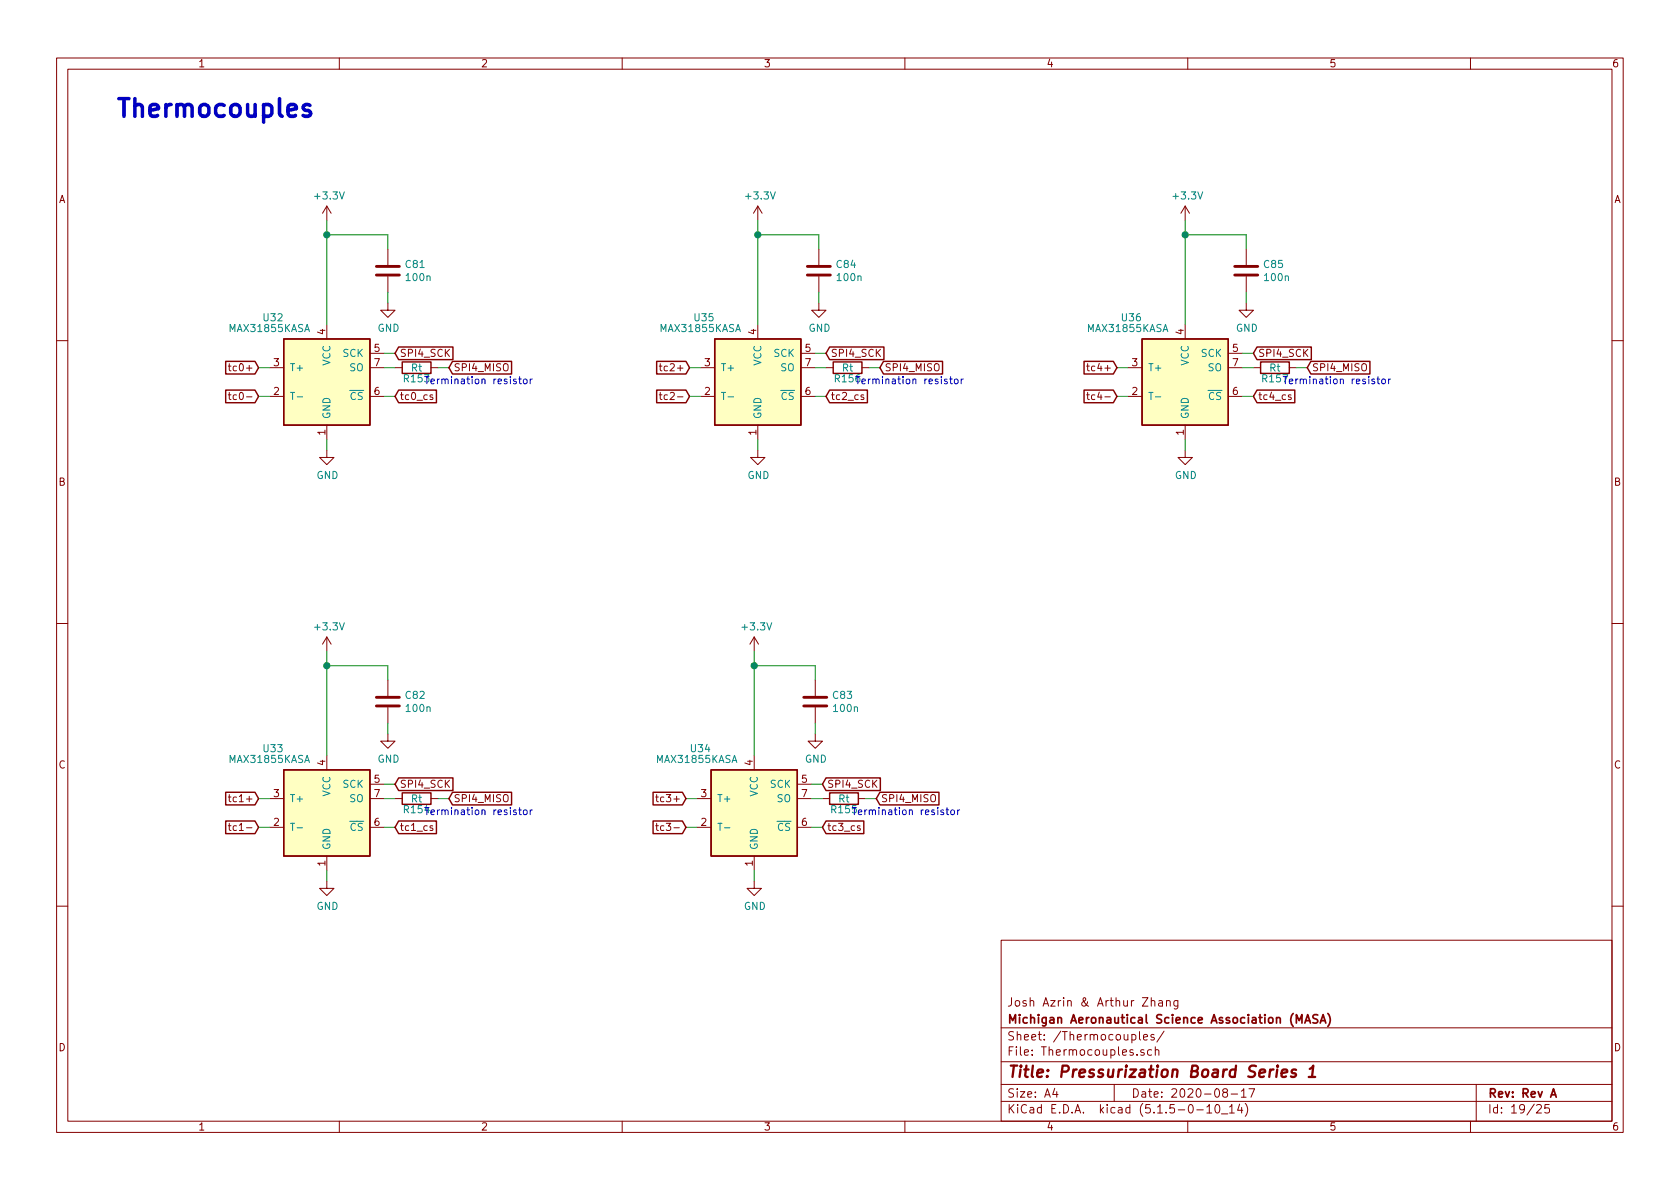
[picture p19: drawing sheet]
<svg xmlns="http://www.w3.org/2000/svg" width="297mm" height="210mm" viewBox="0 0 297 210" stroke-linecap="round" stroke-linejoin="round" font-family="sans-serif">
<defs><g id="words">
<text font-size="4.4" fill="#0000c2" x="20.3" y="20.7">Thermocouples</text>
<text font-size="2.8" fill="#840000" x="178" y="190.5">Title: Pressurization Board Series 1</text>
<g font-size="2.1" fill="#840000">
<text x="178" y="178">Josh Azrin &amp; Arthur Zhang</text>
<text x="178" y="184">Sheet: /Thermocouples/</text>
<text x="178" y="181">Michigan Aeronautical Science Association (MASA)</text>
<text x="178" y="186.7">File: Thermocouples.sch</text>
<text x="178" y="196.9">KiCad E.D.A. kicad (5.1.5-0-10_14)</text>
<text x="178" y="194.1">Size: A4</text>
<text x="200" y="194.1">Date: 2020-08-17</text>
<text x="263" y="194.1">Rev: Rev A</text>
<text x="263" y="196.9">Id: 19/25</text>
</g>
<g font-size="1.8" fill="#840000">
<text x="35" y="11.9">1</text>
<text x="85" y="11.9">2</text>
<text x="135" y="11.9">3</text>
<text x="185" y="11.9">4</text>
<text x="235" y="11.9">5</text>
<text x="285" y="11.9">6</text>
<text x="10.4" y="35.9">A</text>
<text x="285.4" y="35.9">A</text>
<text x="57.5" y="59.2" transform="rotate(-90 57.5 59.2)">4</text>
<text x="133.7" y="59.2" transform="rotate(-90 133.7 59.2)">4</text>
<text x="209.3" y="59.2" transform="rotate(-90 209.3 59.2)">4</text>
<text x="41.4" y="65.7">tc0+</text>
<text x="48.4" y="64.8">3</text>
<text x="66.2" y="62.2">5</text>
<text x="66.2" y="64.8">7</text>
<text x="70.6" y="63.1">SPI4_SCK</text>
<text x="80.2" y="65.7">SPI4_MISO</text>
<text x="117.6" y="65.7">tc2+</text>
<text x="124.6" y="64.8">3</text>
<text x="142.4" y="62.2">5</text>
<text x="142.4" y="64.8">7</text>
<text x="146.8" y="63.1">SPI4_SCK</text>
<text x="156.4" y="65.7">SPI4_MISO</text>
<text x="193.1" y="65.7">tc4+</text>
<text x="200.2" y="64.8">3</text>
<text x="218" y="62.2">5</text>
<text x="218" y="64.8">7</text>
<text x="222.4" y="63.1">SPI4_SCK</text>
<text x="231.9" y="65.7">SPI4_MISO</text>
<text x="41.8" y="70.7">tc0-</text>
<text x="48.4" y="69.8">2</text>
<text x="66.2" y="69.8">6</text>
<text x="70.6" y="70.7">tc0_cs</text>
<text x="118" y="70.7">tc2-</text>
<text x="124.6" y="69.8">2</text>
<text x="142.4" y="69.8">6</text>
<text x="146.8" y="70.7">tc2_cs</text>
<text x="193.5" y="70.7">tc4-</text>
<text x="200.2" y="69.8">2</text>
<text x="218" y="69.8">6</text>
<text x="222.4" y="70.7">tc4_cs</text>
<text x="57.5" y="76.9" transform="rotate(-90 57.5 76.9)">1</text>
<text x="133.7" y="76.9" transform="rotate(-90 133.7 76.9)">1</text>
<text x="209.3" y="76.9" transform="rotate(-90 209.3 76.9)">1</text>
<text x="10.4" y="85.9">B</text>
<text x="285.4" y="85.9">B</text>
<text x="10.4" y="135.9">C</text>
<text x="57.5" y="135.4" transform="rotate(-90 57.5 135.4)">4</text>
<text x="133.1" y="135.4" transform="rotate(-90 133.1 135.4)">4</text>
<text x="285.4" y="135.9">C</text>
<text x="41.4" y="141.9">tc1+</text>
<text x="48.4" y="141">3</text>
<text x="66.2" y="138.4">5</text>
<text x="66.2" y="141">7</text>
<text x="70.6" y="139.3">SPI4_SCK</text>
<text x="80.2" y="141.9">SPI4_MISO</text>
<text x="116.9" y="141.9">tc3+</text>
<text x="124" y="141">3</text>
<text x="141.8" y="138.4">5</text>
<text x="141.8" y="141">7</text>
<text x="146.2" y="139.3">SPI4_SCK</text>
<text x="155.7" y="141.9">SPI4_MISO</text>
<text x="41.8" y="146.9">tc1-</text>
<text x="48.4" y="146">2</text>
<text x="66.2" y="146">6</text>
<text x="70.6" y="146.9">tc1_cs</text>
<text x="117.3" y="146.9">tc3-</text>
<text x="124" y="146">2</text>
<text x="141.8" y="146">6</text>
<text x="146.2" y="146.9">tc3_cs</text>
<text x="57.5" y="153.1" transform="rotate(-90 57.5 153.1)">1</text>
<text x="133.1" y="153.1" transform="rotate(-90 133.1 153.1)">1</text>
<text x="10.4" y="185.9">D</text>
<text x="285.4" y="185.9">D</text>
<text x="35" y="199.9">1</text>
<text x="85" y="199.9">2</text>
<text x="135" y="199.9">3</text>
<text x="185" y="199.9">4</text>
<text x="235" y="199.9">5</text>
<text x="285" y="199.9">6</text>
</g>
<g font-size="1.8" fill="#008484">
<text x="55.8" y="35.3">+3.3V</text>
<text x="132" y="35.3">+3.3V</text>
<text x="207.6" y="35.3">+3.3V</text>
<text x="71.8" y="47.4">C81</text>
<text x="148" y="47.4">C84</text>
<text x="223.5" y="47.4">C85</text>
<text x="72" y="49.7">100n</text>
<text x="148.2" y="49.7">100n</text>
<text x="223.7" y="49.7">100n</text>
<text x="40.7" y="58.7">MAX31855KASA</text>
<text x="46.6" y="56.8">U32</text>
<text x="66.8" y="58.7">GND</text>
<text x="116.9" y="58.7">MAX31855KASA</text>
<text x="122.8" y="56.8">U35</text>
<text x="143" y="58.7">GND</text>
<text x="192.5" y="58.7">MAX31855KASA</text>
<text x="198.4" y="56.8">U36</text>
<text x="218.5" y="58.7">GND</text>
<text x="51.2" y="65.7">T+</text>
<text x="58.4" y="64.7" transform="rotate(-90 58.4 64.7)">VCC</text>
<text x="60.7" y="63.1">SCK</text>
<text x="61.8" y="65.7">SO</text>
<text x="72.7" y="65.7">Rt</text>
<text x="127.4" y="65.7">T+</text>
<text x="134.6" y="64.7" transform="rotate(-90 134.6 64.7)">VCC</text>
<text x="136.9" y="63.1">SCK</text>
<text x="138" y="65.7">SO</text>
<text x="148.9" y="65.7">Rt</text>
<text x="202.9" y="65.7">T+</text>
<text x="210.2" y="64.7" transform="rotate(-90 210.2 64.7)">VCC</text>
<text x="212.4" y="63.1">SCK</text>
<text x="213.6" y="65.7">SO</text>
<text x="224.5" y="65.7">Rt</text>
<text x="51.2" y="70.7">T-</text>
<text x="61.9" y="70.7">CS</text>
<text x="127.4" y="70.7">T-</text>
<text x="138.1" y="70.7">CS</text>
<text x="202.9" y="70.7">T-</text>
<text x="213.7" y="70.7">CS</text>
<text x="58.4" y="74.2" transform="rotate(-90 58.4 74.2)">GND</text>
<text x="134.6" y="74.2" transform="rotate(-90 134.6 74.2)">GND</text>
<text x="210.2" y="74.2" transform="rotate(-90 210.2 74.2)">GND</text>
<text x="56" y="84.7">GND</text>
<text x="132.2" y="84.7">GND</text>
<text x="207.7" y="84.7">GND</text>
<text x="55.8" y="111.5">+3.3V</text>
<text x="131.4" y="111.5">+3.3V</text>
<text x="71.8" y="123.6">C82</text>
<text x="72" y="125.9">100n</text>
<text x="147.3" y="123.6">C83</text>
<text x="147.5" y="125.9">100n</text>
<text x="40.7" y="134.9">MAX31855KASA</text>
<text x="46.6" y="133">U33</text>
<text x="66.8" y="134.9">GND</text>
<text x="116.3" y="134.9">MAX31855KASA</text>
<text x="122.2" y="133">U34</text>
<text x="142.3" y="134.9">GND</text>
<text x="51.2" y="141.9">T+</text>
<text x="58.4" y="140.9" transform="rotate(-90 58.4 140.9)">VCC</text>
<text x="60.7" y="139.3">SCK</text>
<text x="61.8" y="141.9">SO</text>
<text x="72.7" y="141.9">Rt</text>
<text x="126.7" y="141.9">T+</text>
<text x="134" y="140.9" transform="rotate(-90 134 140.9)">VCC</text>
<text x="136.2" y="139.3">SCK</text>
<text x="137.4" y="141.9">SO</text>
<text x="148.3" y="141.9">Rt</text>
<text x="51.2" y="146.9">T-</text>
<text x="61.9" y="146.9">CS</text>
<text x="126.7" y="146.9">T-</text>
<text x="137.5" y="146.9">CS</text>
<text x="58.4" y="150.4" transform="rotate(-90 58.4 150.4)">GND</text>
<text x="134" y="150.4" transform="rotate(-90 134 150.4)">GND</text>
<text x="56" y="160.9">GND</text>
<text x="131.5" y="160.9">GND</text>
</g>
<g font-size="1.8" fill="#0000c2">
<text x="71.6" y="67.6">R153</text>
<text x="74.9" y="67.9">Termination resistor</text>
<text x="147.8" y="67.6">R156</text>
<text x="151.1" y="67.9">Termination resistor</text>
<text x="223.3" y="67.6">R157</text>
<text x="226.7" y="67.9">Termination resistor</text>
<text x="71.6" y="143.8">R154</text>
<text x="147.1" y="143.8">R155</text>
<text x="74.9" y="144.1">Termination resistor</text>
<text x="150.5" y="144.1">Termination resistor</text>
</g>
</g></defs>
<g fill="none" stroke="#840000" stroke-width=".18">
<path d="M10 10.3h277v189.9h-277zM12 12.2h273v186.1h-273zM60 10.3v1.9M110 10.3v1.9M160 10.3v1.9M210 10.3v1.9M260 10.3v1.9M57.8 36.4v2.6M57.8 36.4l-.8 1.3M57.8 36.4l.7 1.3M134 36.4l-.8 1.3M134 36.4v2.6"/>
<path d="M134 36.4l.7 1.3M209.5 36.4l-.7 1.3M209.5 36.4v2.6M209.5 36.4l.8 1.3M57.8 57.4v2.5M68.6 53.6v1.3h1.2l-1.2 1.2-1.3-1.2h1.3M68.6 44.1v2.8M68.6 48.9v2.8M134 57.4v2.5M144.8 53.6v1.3h1.2l-1.2 1.2-1.3-1.2h1.3M144.8 44.1v2.8M144.8 48.9v2.8"/>
<path d="M209.5 57.4v2.5M220.3 53.6v1.3h1.3l-1.3 1.2-1.2-1.2h1.2M220.3 44.1v2.8M220.3 48.9v2.8M10 60.2h2M40.4 69.8h.4M40.4 64.7h.4M40.5 69.4v1.1l.3 .2M40.5 64.3v1.1l.3 .2M47.6 65h2.6M47.6 70.1h2.6M57.8 79.6v1.3h1.3l-1.3 1.3-1.3-1.3h1.3"/>
<path d="M57.8 75.2v2.5M65.4 65h2.5M65.4 70.1h2.5M65.4 62.5h2.5M69.8 65h1.3M76.2 65h1.3M76.5 69.9l-.3-.1-.2 .2 .1 .2 .4 .1v.3h-.5M116.6 69.8h.4M116.6 64.7h.4M116.7 69.4v1.1l.3 .2M116.7 64.3v1.1l.3 .2M123.8 65h2.6"/>
<path d="M123.8 70.1h2.6M134 79.6v1.3h1.3l-1.3 1.3-1.3-1.3h1.3M134 75.2v2.5M141.6 65h2.5M141.6 70.1h2.5M141.6 62.5h2.5M146 65h1.3M152.4 65h1.3M152.7 69.9l-.3-.1-.2 .2 .1 .2 .4 .1v.3h-.5M192.1 69.8h.5M192.1 64.7h.5M192.3 69.4v1.1l.3 .2"/>
<path d="M192.3 64.3v1.1l.3 .2M199.4 65h2.5M199.4 70.1h2.5M209.5 79.6v1.3h1.3l-1.3 1.3-1.2-1.3h1.2M209.5 75.2v2.5M217.2 65h2.5M217.2 70.1h2.5M217.2 62.5h2.5M221.6 65h1.3M228 65h1.2M228.3 69.9l-.3-.1-.2 .2v.2l.5 .1v.3h-.5M285 60.2h2"/>
<path d="M10 110.3h2M57.8 112.6l-.8 1.3M57.8 112.6v2.6M57.8 112.6l.7 1.3M133.3 112.6l-.7 1.3M133.3 112.6v2.6M133.3 112.6l.8 1.3M285 110.3h2M57.8 133.6v2.5M65.4 138.7h2.5M68.6 129.8v1.3h1.2l-1.2 1.2-1.3-1.2h1.3M68.6 120.3v2.8"/>
<path d="M68.6 125.1v2.8M133.3 133.6v2.5M141 138.7h2.5M144.1 129.8v1.3h1.3l-1.3 1.2-1.2-1.2h1.2M144.1 120.3v2.8M144.1 125.1v2.8M40.4 146h.4M40.4 140.9h.4M40.5 140.5v1.1l.3 .2M40.5 145.6v1.1l.3 .2M47.6 141.2h2.6M47.6 146.3h2.6"/>
<path d="M57.8 155.8v1.3h1.3l-1.3 1.3-1.3-1.3h1.3M57.8 151.4v2.5M65.4 141.2h2.5M65.4 146.3h2.5M69.8 141.2h1.3M76.2 141.2h1.3M76.5 146.1l-.3-.1-.2 .2 .1 .2 .4 .1v.3h-.5M115.9 146h.5M115.9 140.9h.5M116.1 145.6v1.1l.3 .2M116.1 140.5v1.1l.3 .2M123.2 141.2h2.5"/>
<path d="M123.2 146.3h2.5M133.3 155.8v1.3h1.3l-1.3 1.3-1.2-1.3h1.2M133.3 151.4v2.5M141 141.2h2.5M141 146.3h2.5M145.4 141.2h1.3M151.8 141.2h1.2M152.1 146.1l-.3-.1-.2 .2v.2l.5 .1v.3h-.5M10 160.2h2M177 166.3h108v32h-108zM203.6 177.1v-.1a.37 .37 0 0 1 .6 .1v.8M203.6 176.4v1.5"/>
<path d="M204.9 177h.6v.9M205.5 177.3l-.4 .1-.3 .2 .3 .3 .4-.1M206.2 177.1l.1-.1a.37 .37 0 0 1 .6 .1v.8M206.2 176.9v1M208.3 176.9v1.2l-.3 .3h-.4M208.3 177l-.5-.1-.3 .3 .2 .6h.6M285 160.2h2M60 198.3v1.9M110 198.3v1.9M160 198.3v1.9M177 194.8h108M177 191.8h108"/>
<path d="M177 187.8h108M177 181.8h108M186.5 192.5l-.4 1h1M186.8 193v1M197 191.8v3M201.5 182.4v1.3l.2 .2M202.2 183.4l.7-.1-.1-.3-.4-.1-.2 .2 .1 .7h.5M202.3 185.7a.37 .37 0 0 0-.6 .1l.1 .2 .5 .2v.1l-.2 .3-.4-.1M203.6 185.7l-.4-.1-.3 .3 .1 .6 .2 .1 .4-.1M204 183l-.3-.1-.2 .2 .1 .3 .4 .1v.3h-.5M204.3 185.7a.37 .37 0 0 1 .6 .1v.8M204.3 185.1v1.5"/>
<path d="M205.8 182.3l-1.3 2M210 198.3v1.9M211.6 196.3h1.2M213.4 195.8l.4-.5v1.5M213.4 196.8h.8M215 195.4l.3-.1a.94 .94 0 0 1 0 1.5 .8 .8 0 0 1-.6-.6 .8 .8 0 0 1 .3-.8zM216 197h1.1M216.5 193.2l-.3-.3 .1-.2a.48 .48 0 0 1 .6-.1l.1 .2-.1 .3-.6 .1a.48 .48 0 0 0 0 .7l.2 .1 .5-.1v-.4l-.2-.3M217.4 195.8l.4-.5v1.5M217.4 196.8h.8M217.7 193.5h1.1M219.2 195.2l-.4 1.1h.9"/>
<path d="M219.5 193l.4-.5v1.5M219.5 194h.8M219.5 195.8v1M220.2 195.1a1.71 1.71 0 0 1 0 2.3M220.8 192.5h1l-.6 1.5M260 198.3v1.9M261 191.8v6.5M271.7 195.5l.2-.2h.4l.2 .5-.9 1h.9M273.9 195.3h-.7l-.1 .7 .2-.1 .5 .1 .2 .2-.1 .5-.2 .1-.6-.1"/>
</g>
<path d="M233 179.5l-.6-.1-.3 .3 .1 .3 .7 .4v.4a.62 .62 0 0 1-.8 0M234.8 179.2a1.71 1.71 0 0 1 0 2.3M229.2 180.9v-1.5l.5 1.1 .5-1.1v1.5M230.7 180.9l.5-1.5 .5 1.5M230.9 180.5h.7M233.4 180.9l.5-1.5 .5 1.5M233.6 180.5h.7M274.2 194l.5-1.5 .5 1.5M274.3 193.6h.7" fill="none" stroke="#840000" stroke-width=".3"/>
<path d="M225.9 188.4v.2M226.6 189.8l1-.2-.1-.4-.5-.1-.4 .3v.9l.2 .1 .6-.1M229.2 189.2a.49 .49 0 0 0-.8 .3v.2l.5 .1 .3 .3-.4 .3-.6-.1M231.4 190.4h1.1M231.6 189l.6-.6-.2 2" fill="none" stroke="#840000" stroke-width=".41"/>
<path d="M66.5 48.6h4.1M66.5 47.1h4.1M142.7 48.6h4.1M142.7 47.1h4.1M218.3 48.6h4.1M218.3 47.1h4.1M66.5 124.8h4.1M66.5 123.3h4.1M142.1 124.8h4.1M142.1 123.3h4.1" fill="none" stroke="#840000" stroke-width=".51"/>
<g fill="none" stroke="#840000" stroke-width=".25">
<path d="M50.2 59.9h15.2v15.3h-15.2zM126.4 59.9h15.2v15.3h-15.2zM201.9 59.9h15.3v15.3h-15.3zM39.9 69h5.2l.6 1.1-.6 1.1h-5.2zM39.9 63.9h5.2l.6 1.1-.6 1.1h-5.2zM70.5 69h6.7v2.2h-6.7l-.7-1.1zM70.5 61.4h9.6v2.2h-9.6l-.7-1.1zM71.1 64h5.1v2h-5.1zM80 63.9h10.4v2.2h-10.4l-.6-1.1zM116.1 69h5.2l.6 1.1-.6 1.1h-5.2zM116.1 63.9h5.2l.6 1.1-.6 1.1h-5.2zM146.7 61.4h9.6v2.2h-9.6l-.7-1.1z"/>
<path d="M146.7 69h6.7v2.2h-6.7l-.7-1.1zM147.3 64h5.1v2h-5.1zM156.2 63.9h10.4v2.2h-10.4l-.6-1.1zM191.7 69h5.1l.7 1.1-.7 1.1h-5.1zM191.7 63.9h5.1l.7 1.1-.7 1.1h-5.1zM222.2 61.4h9.7v2.2h-9.7l-.6-1.1zM222.2 69h6.7v2.2h-6.7l-.6-1.1zM222.9 64h5.1v2h-5.1zM231.8 63.9h10.4v2.2h-10.4l-.7-1.1zM50.2 136.1h15.2v15.3h-15.2zM70.5 137.6h9.6v2.2h-9.6l-.7-1.1zM125.7 136.1h15.3v15.3h-15.3z"/>
<path d="M146 137.6h9.7v2.2h-9.7l-.6-1.1zM39.9 140.1h5.2l.6 1.1-.6 1.1h-5.2zM39.9 145.2h5.2l.6 1.1-.6 1.1h-5.2zM70.5 145.2h6.7v2.2h-6.7l-.7-1.1zM71.1 140.2h5.1v2h-5.1zM80 140.1h10.4v2.2h-10.4l-.6-1.1zM115.5 145.2h5.1l.7 1.1-.7 1.1h-5.1zM115.5 140.1h5.1l.7 1.1-.7 1.1h-5.1zM146 145.2h6.7v2.2h-6.7l-.6-1.1zM146.7 140.2h5.1v2h-5.1zM155.6 140.1h10.4v2.2h-10.4l-.7-1.1z"/>
</g>
<g fill="#ffffc2" stroke="#ffffc2" stroke-width=".18">
<path d="M50.2 59.9h15.2v15.3h-15.2z"/>
<path d="M126.4 59.9h15.2v15.3h-15.2z"/>
<path d="M201.9 59.9h15.3v15.3h-15.3z"/>
<path d="M125.7 136.1h15.3v15.3h-15.3z"/>
<path d="M50.2 136.1h15.2v15.3h-15.2z"/>
</g>
<path d="M52.5 70.2h1M128.7 70.2h1M204.3 70.2h1M52.5 146.4h1M128.1 146.4h1" fill="none" stroke="#008484" stroke-width=".18"/>
<g fill="none" stroke="#008400" stroke-width=".18">
<path d="M57.8 39v18.4M134 39v18.4M209.5 39v18.4M57.8 41.5h10.8v2.6M68.6 51.7v1.9M134 41.5h10.8v2.6M144.8 51.7v1.9M209.5 41.5h10.8v2.6M220.3 51.7v1.9M45.7 70.1h1.9M45.7 65h1.9M57.8 77.7v1.9"/>
<path d="M67.9 70.1h1.9M67.9 65h1.9M67.9 62.5h1.9M77.5 65h1.9M121.9 70.1h1.9M121.9 65h1.9M134 77.7v1.9M144.1 70.1h1.9M144.1 65h1.9M144.1 62.5h1.9M153.7 65h1.9M197.5 70.1h1.9"/>
<path d="M197.5 65h1.9M209.5 77.7v1.9M219.7 70.1h1.9M219.7 65h1.9M219.7 62.5h1.9M229.2 65h1.9M57.8 115.2v18.4M57.8 117.7h10.8v2.6M133.3 115.2v18.4M133.3 117.7h10.8v2.6M67.9 138.7h1.9M68.6 127.9v1.9"/>
<path d="M143.5 138.7h1.9M144.1 127.9v1.9M45.7 141.2h1.9M45.7 146.3h1.9M57.8 153.9v1.9M67.9 141.2h1.9M67.9 146.3h1.9M77.5 141.2h1.9M121.3 141.2h1.9M121.3 146.3h1.9M133.3 153.9v1.9M143.5 141.2h1.9"/>
<path d="M143.5 146.3h1.9M153 141.2h1.9"/>
</g>
<g fill="none" stroke="#0000c2" stroke-width=".18">
<path d="M91.3 67.1l-.3-.1-.2 .2v.2l.5 .1v.3h-.5M91.7 67h.5M91.9 66.6v1.1l.3 .2M92.6 67.2l.2-.2 .3 .2 .1 .4-.1 .2-.3 .1-.2-.2zM93.8 67v.9M94.1 67l-.2 .1-.1 .2M167.5 67.1l-.3-.1-.2 .2v.2l.5 .1v.3h-.5M167.9 67h.5M168.1 66.6v1.1l.3 .2M168.9 67.1l.3-.1 .2 .3v.3l-.2 .3-.3-.1-.2-.2zM170 67v.9M170.3 67l-.2 .1-.1 .2"/>
<path d="M243 67.1l-.3-.1-.2 .2 .1 .2 .4 .1v.3h-.5M243.5 67h.4M243.6 66.6v1.1l.3 .2M244.3 67.2l.3-.2 .3 .2 .1 .4-.2 .2-.2 .1-.3-.2zM245.5 67v.9M245.9 67l-.3 .1-.1 .2M91.3 143.3l-.3-.1-.2 .2v.2l.5 .1v.3h-.5M91.7 143.2h.5M91.9 142.8v1.1l.3 .2M92.6 143.4l.2-.2 .3 .2 .1 .4-.1 .2-.3 .1-.2-.2zM93.8 143.2v.9M94.1 143.2l-.2 .1-.1 .2"/>
<path d="M166.8 143.3l-.3-.1-.2 .2 .1 .2 .4 .1v.3h-.5M167.3 143.2h.4M167.4 142.8v1.1l.3 .2M168.1 143.4l.3-.2 .3 .2 .1 .4-.2 .2-.2 .1-.3-.2zM169.3 143.2v.9M169.7 143.2l-.3 .1-.1 .2"/>
</g>
<path d="M54.8 18.6a.75 .75 0 0 0-1.2 .3l.1 .5 .8 .1 .3 .2 .1 .3-.1 .4-.3 .2h-.6l-.3-.2" fill="none" stroke="#0000c2" stroke-width=".63"/>
<g fill="#008400" stroke="#008400" stroke-width=".25">
<circle cx="57.8" cy="117.7" r=".51"/>
<circle cx="209.6" cy="41.5" r=".51"/>
<circle cx="133.4" cy="117.7" r=".51"/>
<circle cx="134" cy="41.5" r=".51"/>
<circle cx="57.8" cy="41.5" r=".51"/>
</g>
<use href="#words"/>
</svg>
